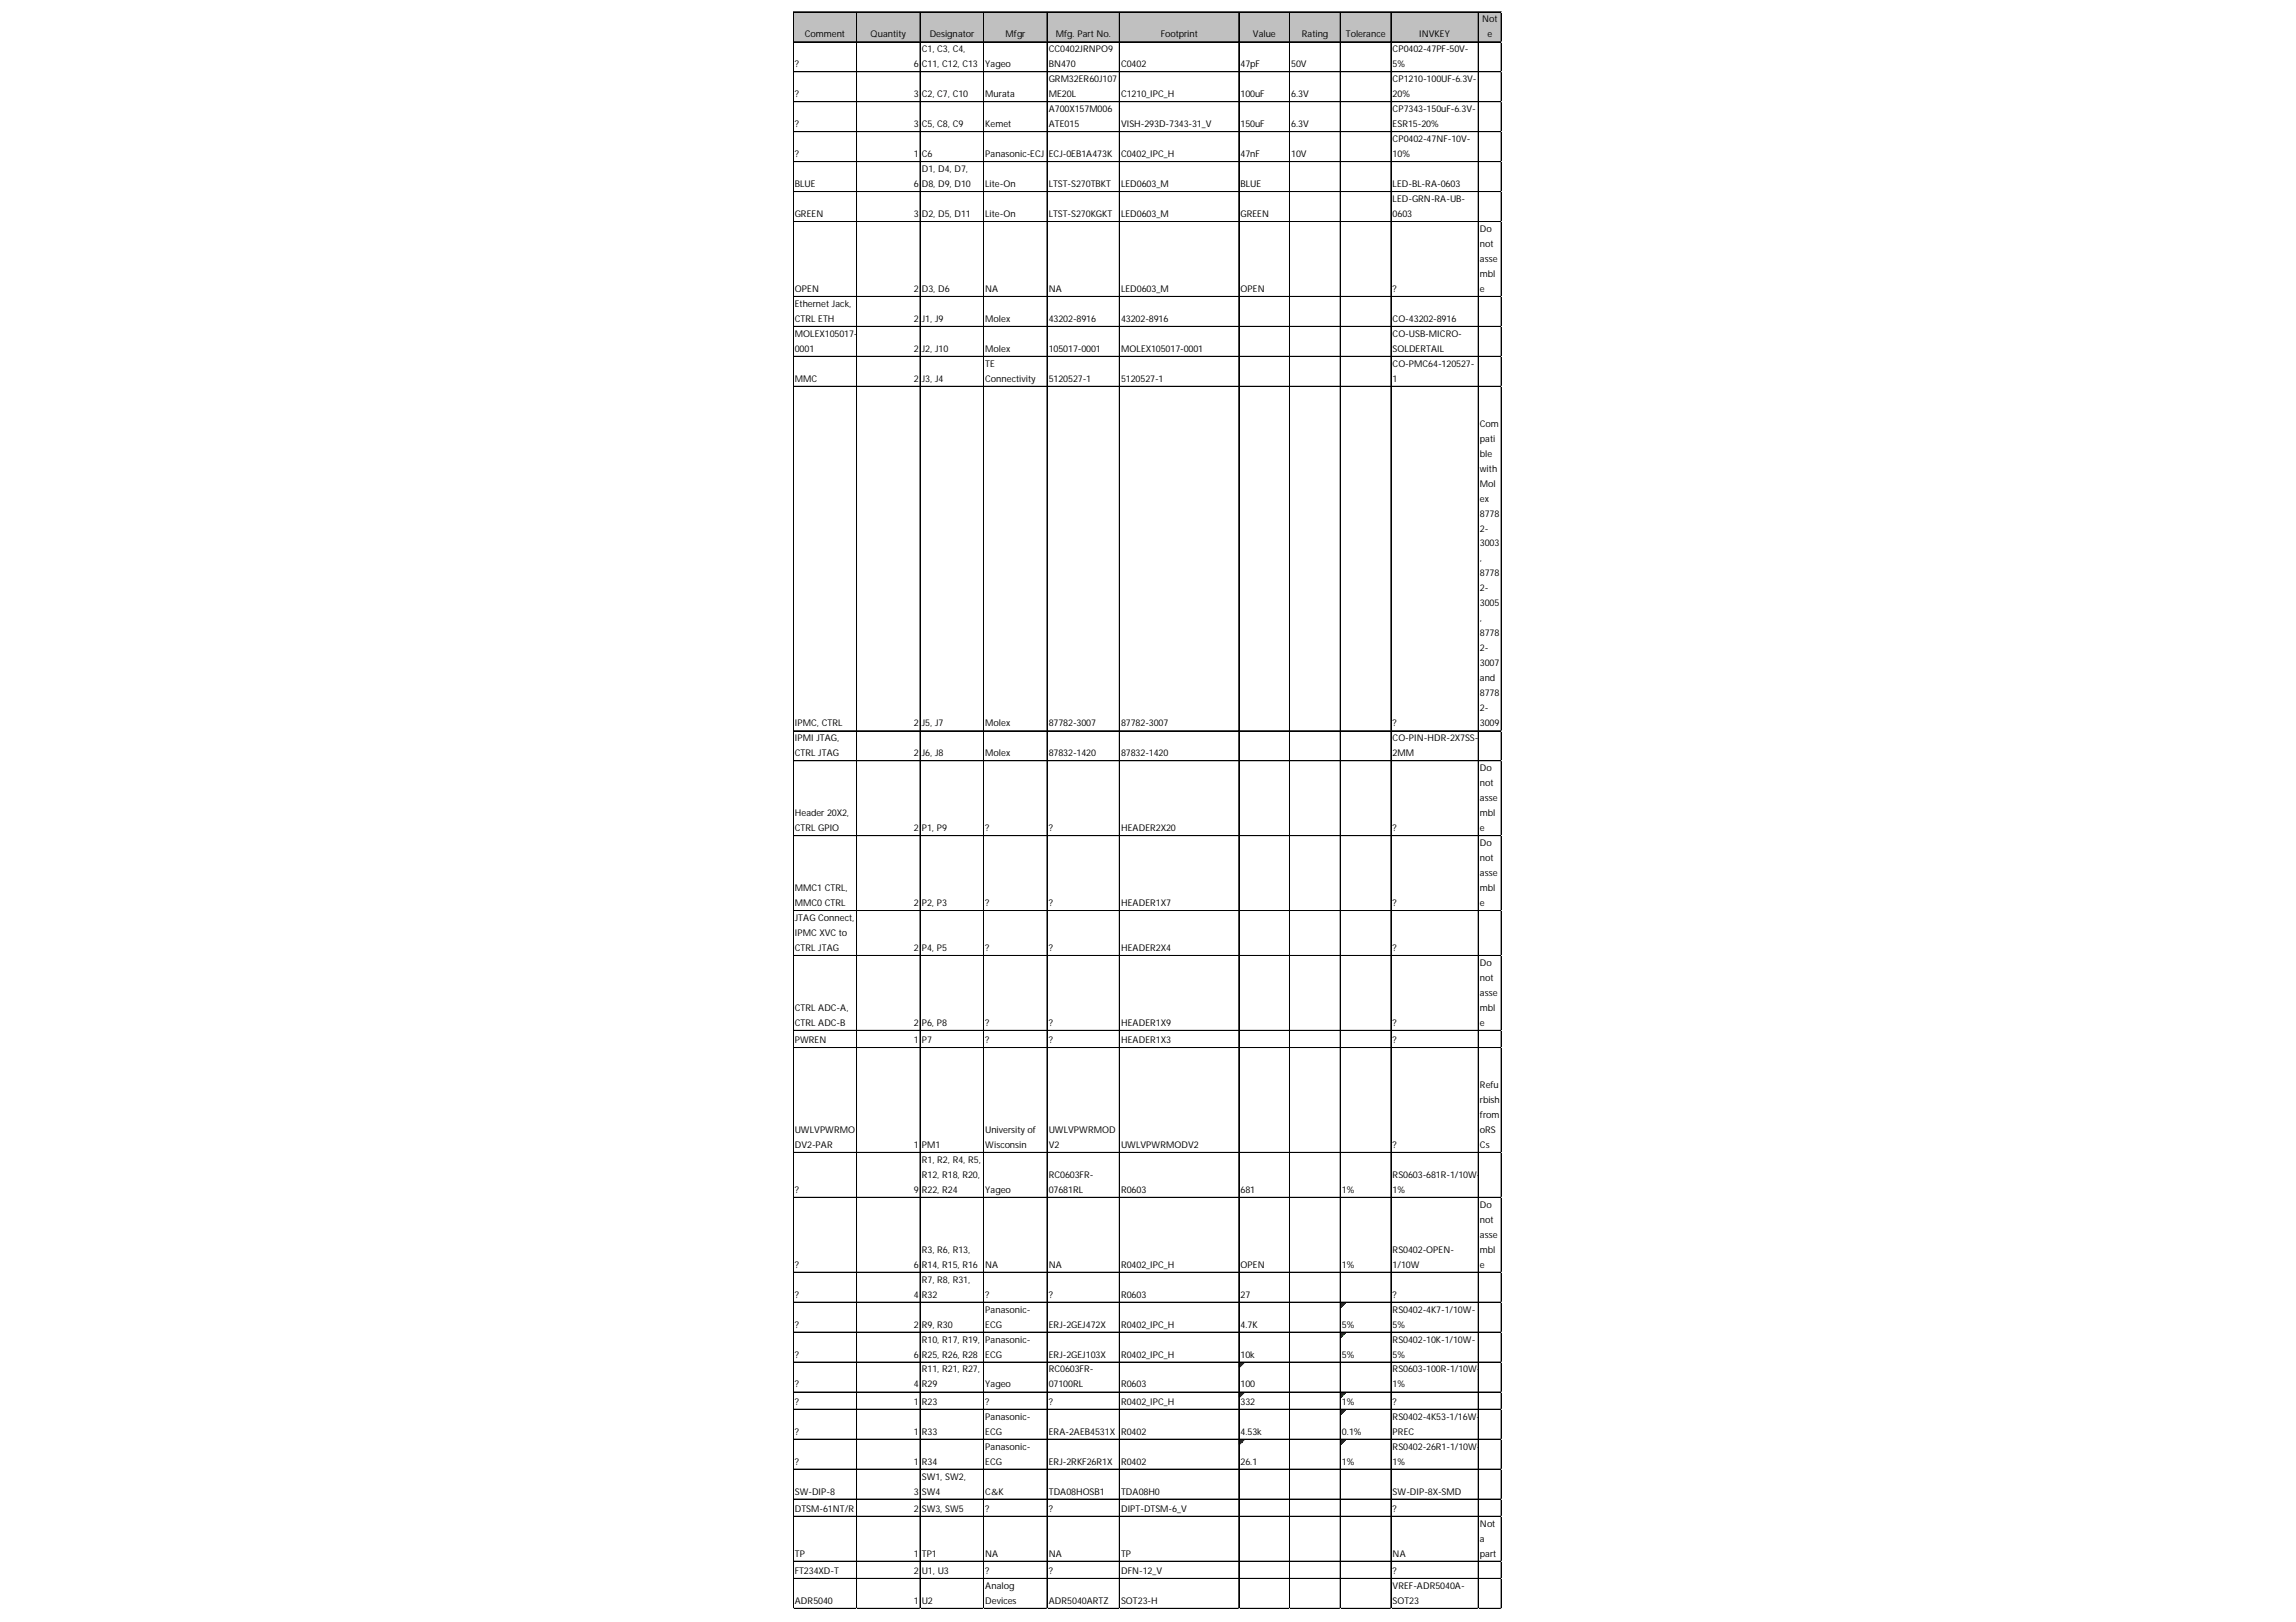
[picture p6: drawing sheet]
<svg xmlns="http://www.w3.org/2000/svg" width="297mm" height="210mm" viewBox="0 0 297 210" stroke-linecap="round" stroke-linejoin="round" font-family="sans-serif">
<defs><g id="words">
<g font-size="1.2">
<text x="104.1" y="4.8">Comment</text>
<text x="112.6" y="4.8">Quantity</text>
<text x="120.3" y="4.8">Designator</text>
<text x="130.1" y="4.8">Mfgr</text>
<text x="136.6" y="4.8">Mfg. PartNo.</text>
<text x="150.2" y="4.8">Footprint</text>
<text x="162.1" y="4.8">Value</text>
<text x="168.4" y="4.8">Rating</text>
<text x="174.1" y="4.8">Tolerance</text>
<text x="183.6" y="4.8">INVKEY</text>
<text x="191.8" y="2.9">Not</text>
<text x="192.4" y="4.8">e</text>
<text x="102.8" y="8.7">?</text>
<text x="118.2" y="8.7">6</text>
<text x="119.3" y="6.8">C1, C3, C4,</text>
<text x="119.3" y="8.7">C11, C12, C13</text>
<text x="127.5" y="8.7">Yageo</text>
<text x="135.7" y="6.8">CC0402JRNPO9</text>
<text x="135.7" y="8.7">BN470</text>
<text x="135.7" y="10.6">GRM32ER60J107</text>
<text x="145" y="8.7">C0402</text>
<text x="160.5" y="8.7">47pF</text>
<text x="167.1" y="8.7">50V</text>
<text x="180.2" y="6.8">CP0402-47PF-50V-</text>
<text x="180.2" y="8.7">5%</text>
<text x="180.2" y="10.6">CP1210-100UF-6.3V-</text>
<text x="102.8" y="12.6">?</text>
<text x="102.8" y="16.4">?</text>
<text x="118.2" y="12.6">3</text>
<text x="118.2" y="16.4">3</text>
<text x="119.3" y="12.6">C2, C7, C10</text>
<text x="119.3" y="16.4">C5, C8, C9</text>
<text x="127.5" y="12.6">Murata</text>
<text x="127.5" y="16.4">Kemet</text>
<text x="135.7" y="12.6">ME20L</text>
<text x="135.7" y="14.5">A700X157M006</text>
<text x="135.7" y="16.4">ATE015</text>
<text x="145" y="12.6">C1210_IPC_H</text>
<text x="145" y="16.4">VISH-293D-7343-31_V</text>
<text x="160.5" y="12.6">100uF</text>
<text x="160.5" y="16.4">150uF</text>
<text x="167.1" y="12.6">6.3V</text>
<text x="167.1" y="16.4">6.3V</text>
<text x="180.2" y="12.6">20%</text>
<text x="180.2" y="14.5">CP7343-150uF-6.3V-</text>
<text x="180.2" y="16.4">ESR15-20%</text>
<text x="102.8" y="20.3">?</text>
<text x="118.2" y="20.3">1</text>
<text x="119.3" y="20.3">C6</text>
<text x="119.3" y="22.3">D1, D4, D7,</text>
<text x="127.5" y="20.3">Panasonic-ECJ</text>
<text x="135.7" y="20.3">ECJ-0EB1A473K</text>
<text x="145" y="20.3">C0402_IPC_H</text>
<text x="160.5" y="20.3">47nF</text>
<text x="167.1" y="20.3">10V</text>
<text x="180.2" y="18.4">CP0402-47NF-10V-</text>
<text x="180.2" y="20.3">10%</text>
<text x="102.8" y="24.2">BLUE</text>
<text x="102.8" y="28.1">GREEN</text>
<text x="118.2" y="24.2">6</text>
<text x="118.2" y="28.1">3</text>
<text x="119.3" y="24.2">D8, D9, D10</text>
<text x="119.3" y="28.1">D2, D5, D11</text>
<text x="127.5" y="24.2">Lite-On</text>
<text x="127.5" y="28.1">Lite-On</text>
<text x="135.7" y="24.2">LTST-S270TBKT</text>
<text x="135.7" y="28.1">LTST-S270KGKT</text>
<text x="145" y="24.2">LED0603_M</text>
<text x="145" y="28.1">LED0603_M</text>
<text x="160.5" y="24.2">BLUE</text>
<text x="160.5" y="28.1">GREEN</text>
<text x="180.2" y="24.2">LED-BL-RA-0603</text>
<text x="180.2" y="26.1">LED-GRN-RA-UB-</text>
<text x="180.2" y="28.1">0603</text>
<text x="191.5" y="30">Do</text>
<text x="191.5" y="32">not</text>
<text x="191.5" y="33.9">asse</text>
<text x="191.5" y="35.8">mbl</text>
<text x="102.8" y="37.8">OPEN</text>
<text x="102.8" y="39.7">EthernetJack,</text>
<text x="102.8" y="41.6">CTRL ETH</text>
<text x="118.2" y="37.8">2</text>
<text x="118.2" y="41.6">2</text>
<text x="119.3" y="37.8">D3, D6</text>
<text x="119.3" y="41.6">J1, J9</text>
<text x="127.5" y="37.8">NA</text>
<text x="127.5" y="41.6">Molex</text>
<text x="135.7" y="37.8">NA</text>
<text x="135.7" y="41.6">43202-8916</text>
<text x="145" y="37.8">LED0603_M</text>
<text x="145" y="41.6">43202-8916</text>
<text x="160.5" y="37.8">OPEN</text>
<text x="180.2" y="37.8">?</text>
<text x="180.2" y="41.6">CO-43202-8916</text>
<text x="191.5" y="37.8">e</text>
<text x="102.8" y="43.6">MOLEX105017-</text>
<text x="102.8" y="45.5">0001</text>
<text x="118.2" y="45.5">2</text>
<text x="119.3" y="45.5">J2, J10</text>
<text x="127.5" y="45.5">Molex</text>
<text x="127.5" y="47.5">TE</text>
<text x="135.7" y="45.5">105017-0001</text>
<text x="145" y="45.5">MOLEX105017-0001</text>
<text x="180.2" y="43.6">CO-USB-MICRO-</text>
<text x="180.2" y="45.5">SOLDERTAIL</text>
<text x="180.2" y="47.5">CO-PMC64-120527-</text>
<text x="102.8" y="49.4">MMC</text>
<text x="118.2" y="49.4">2</text>
<text x="119.3" y="49.4">J3, J4</text>
<text x="127.5" y="49.4">Connectivity</text>
<text x="135.7" y="49.4">5120527-1</text>
<text x="145" y="49.4">5120527-1</text>
<text x="180.2" y="49.4">1</text>
<text x="191.5" y="55.2">Com</text>
<text x="191.5" y="57.2">pati</text>
<text x="191.5" y="59.1">ble</text>
<text x="191.5" y="61">with</text>
<text x="191.5" y="63">Mol</text>
<text x="191.5" y="64.9">ex</text>
<text x="191.5" y="66.8">8778</text>
<text x="191.5" y="68.8">2-</text>
<text x="191.5" y="70.7">3003</text>
<text x="191.5" y="72.7">,</text>
<text x="191.5" y="74.6">8778</text>
<text x="191.5" y="76.5">2-</text>
<text x="191.5" y="78.5">3005</text>
<text x="191.5" y="80.4">,</text>
<text x="191.5" y="82.4">8778</text>
<text x="191.5" y="84.3">2-</text>
<text x="191.5" y="86.2">3007</text>
<text x="191.5" y="88.2">and</text>
<text x="102.8" y="94">IPMC, CTRL</text>
<text x="102.8" y="95.9">IPMI JTAG,</text>
<text x="118.2" y="94">2</text>
<text x="119.3" y="94">J5, J7</text>
<text x="127.5" y="94">Molex</text>
<text x="135.7" y="94">87782-3007</text>
<text x="145" y="94">87782-3007</text>
<text x="180.2" y="94">?</text>
<text x="180.2" y="95.9">CO-PIN-HDR-2X7SS-</text>
<text x="191.5" y="90.1">8778</text>
<text x="191.5" y="92">2-</text>
<text x="191.5" y="94">3009</text>
<text x="102.8" y="97.9">CTRL JTAG</text>
<text x="118.2" y="97.9">2</text>
<text x="119.3" y="97.9">J6, J8</text>
<text x="127.5" y="97.9">Molex</text>
<text x="135.7" y="97.9">87832-1420</text>
<text x="145" y="97.9">87832-1420</text>
<text x="180.2" y="97.9">2MM</text>
<text x="191.5" y="99.8">Do</text>
<text x="191.5" y="101.7">not</text>
<text x="102.8" y="105.6">Header 20X2,</text>
<text x="102.8" y="107.5">CTRL GPIO</text>
<text x="118.2" y="107.5">2</text>
<text x="119.3" y="107.5">P1, P9</text>
<text x="127.5" y="107.5">?</text>
<text x="135.7" y="107.5">?</text>
<text x="145" y="107.5">HEADER2X20</text>
<text x="180.2" y="107.5">?</text>
<text x="191.5" y="103.7">asse</text>
<text x="191.5" y="105.6">mbl</text>
<text x="191.5" y="107.5">e</text>
<text x="191.5" y="109.5">Do</text>
<text x="191.5" y="111.4">not</text>
<text x="191.5" y="113.4">asse</text>
<text x="102.8" y="115.3">MMC1 CTRL,</text>
<text x="102.8" y="117.2">MMC0CTRL</text>
<text x="102.8" y="119.2">JTAG Connect,</text>
<text x="118.2" y="117.2">2</text>
<text x="119.3" y="117.2">P2, P3</text>
<text x="127.5" y="117.2">?</text>
<text x="135.7" y="117.2">?</text>
<text x="145" y="117.2">HEADER1X7</text>
<text x="180.2" y="117.2">?</text>
<text x="191.5" y="115.3">mbl</text>
<text x="191.5" y="117.2">e</text>
<text x="102.8" y="121.1">IPMC XVC to</text>
<text x="102.8" y="123.1">CTRL JTAG</text>
<text x="118.2" y="123.1">2</text>
<text x="119.3" y="123.1">P4, P5</text>
<text x="127.5" y="123.1">?</text>
<text x="135.7" y="123.1">?</text>
<text x="145" y="123.1">HEADER2X4</text>
<text x="180.2" y="123.1">?</text>
<text x="191.5" y="125">Do</text>
<text x="102.8" y="130.8">CTRL ADC-A,</text>
<text x="191.5" y="126.9">not</text>
<text x="191.5" y="128.9">asse</text>
<text x="191.5" y="130.8">mbl</text>
<text x="102.8" y="132.7">CTRL ADC-B</text>
<text x="102.8" y="135">PWREN</text>
<text x="118.2" y="132.7">2</text>
<text x="118.2" y="135">1</text>
<text x="119.3" y="132.7">P6, P8</text>
<text x="119.3" y="135">P7</text>
<text x="127.5" y="132.7">?</text>
<text x="127.5" y="135">?</text>
<text x="135.7" y="132.7">?</text>
<text x="135.7" y="135">?</text>
<text x="145" y="132.7">HEADER1X9</text>
<text x="145" y="135">HEADER1X3</text>
<text x="180.2" y="132.7">?</text>
<text x="180.2" y="135">?</text>
<text x="191.5" y="132.7">e</text>
<text x="191.5" y="140.8">Refu</text>
<text x="191.5" y="142.7">rbish</text>
<text x="102.8" y="146.6">UWLVPWRMO</text>
<text x="102.8" y="148.5">DV2-PAR</text>
<text x="118.2" y="148.5">1</text>
<text x="119.3" y="148.5">PM1</text>
<text x="127.5" y="146.6">University of</text>
<text x="127.5" y="148.5">Wisconsin</text>
<text x="135.7" y="146.6">UWLVPWRMOD</text>
<text x="135.7" y="148.5">V2</text>
<text x="145" y="148.5">UWLVPWRMODV2</text>
<text x="180.2" y="148.5">?</text>
<text x="191.5" y="144.7">from</text>
<text x="191.5" y="146.6">oRS</text>
<text x="191.5" y="148.5">Cs</text>
<text x="102.8" y="154.4">?</text>
<text x="118.2" y="154.4">9</text>
<text x="119.3" y="150.5">R1, R2, R4, R5,</text>
<text x="119.3" y="152.4">R12, R18, R20,</text>
<text x="119.3" y="154.4">R22, R24</text>
<text x="127.5" y="154.4">Yageo</text>
<text x="135.7" y="152.4">RC0603FR-</text>
<text x="135.7" y="154.4">07681RL</text>
<text x="145" y="154.4">R0603</text>
<text x="160.5" y="154.4">681</text>
<text x="173.6" y="154.4">1%</text>
<text x="180.2" y="152.4">RS0603-681R-1/10W-</text>
<text x="180.2" y="154.4">1%</text>
<text x="191.5" y="156.3">Do</text>
<text x="191.5" y="158.2">not</text>
<text x="191.5" y="160.2">asse</text>
<text x="102.8" y="164">?</text>
<text x="102.8" y="167.9">?</text>
<text x="118.2" y="164">6</text>
<text x="118.2" y="167.9">4</text>
<text x="119.3" y="162.1">R3, R6, R13,</text>
<text x="119.3" y="164">R14, R15, R16</text>
<text x="119.3" y="166">R7, R8, R31,</text>
<text x="119.3" y="167.9">R32</text>
<text x="127.5" y="164">NA</text>
<text x="127.5" y="167.9">?</text>
<text x="135.7" y="164">NA</text>
<text x="135.7" y="167.9">?</text>
<text x="145" y="164">R0402_IPC_H</text>
<text x="145" y="167.9">R0603</text>
<text x="160.5" y="164">OPEN</text>
<text x="160.5" y="167.9">27</text>
<text x="173.6" y="164">1%</text>
<text x="180.2" y="162.1">RS0402-OPEN-</text>
<text x="180.2" y="164">1/10W</text>
<text x="180.2" y="167.9">?</text>
<text x="191.5" y="162.1">mbl</text>
<text x="191.5" y="164">e</text>
<text x="102.8" y="171.8">?</text>
<text x="118.2" y="171.8">2</text>
<text x="119.3" y="171.8">R9, R30</text>
<text x="119.3" y="173.7">R10, R17, R19,</text>
<text x="127.5" y="169.9">Panasonic-</text>
<text x="127.5" y="171.8">ECG</text>
<text x="127.5" y="173.7">Panasonic-</text>
<text x="135.7" y="171.8">ERJ-2GEJ472X</text>
<text x="145" y="171.8">R0402_IPC_H</text>
<text x="160.5" y="171.8">4.7K</text>
<text x="173.6" y="171.8">5%</text>
<text x="180.2" y="169.9">RS0402-4K7-1/10W-</text>
<text x="180.2" y="171.8">5%</text>
<text x="180.2" y="173.7">RS0402-10K-1/10W-</text>
<text x="102.8" y="175.7">?</text>
<text x="102.8" y="179.6">?</text>
<text x="118.2" y="175.7">6</text>
<text x="118.2" y="179.6">4</text>
<text x="119.3" y="175.7">R25, R26, R28</text>
<text x="119.3" y="177.6">R11, R21, R27,</text>
<text x="119.3" y="179.6">R29</text>
<text x="127.5" y="175.7">ECG</text>
<text x="127.5" y="179.6">Yageo</text>
<text x="135.7" y="175.7">ERJ-2GEJ103X</text>
<text x="135.7" y="177.6">RC0603FR-</text>
<text x="135.7" y="179.6">07100RL</text>
<text x="145" y="175.7">R0402_IPC_H</text>
<text x="145" y="179.6">R0603</text>
<text x="160.5" y="175.7">10k</text>
<text x="160.5" y="179.6">100</text>
<text x="173.6" y="175.7">5%</text>
<text x="180.2" y="175.7">5%</text>
<text x="180.2" y="177.6">RS0603-100R-1/10W-</text>
<text x="180.2" y="179.6">1%</text>
<text x="102.8" y="181.8">?</text>
<text x="102.8" y="185.7">?</text>
<text x="118.2" y="181.8">1</text>
<text x="118.2" y="185.7">1</text>
<text x="119.3" y="181.8">R23</text>
<text x="119.3" y="185.7">R33</text>
<text x="127.5" y="181.8">?</text>
<text x="127.5" y="183.7">Panasonic-</text>
<text x="127.5" y="185.7">ECG</text>
<text x="135.7" y="181.8">?</text>
<text x="135.7" y="185.7">ERA-2AEB4531X</text>
<text x="145" y="181.8">R0402_IPC_H</text>
<text x="145" y="185.7">R0402</text>
<text x="160.5" y="181.8">332</text>
<text x="160.5" y="185.7">4.53k</text>
<text x="173.6" y="181.8">1%</text>
<text x="173.6" y="185.7">0.1%</text>
<text x="180.2" y="181.8">?</text>
<text x="180.2" y="183.7">RS0402-4K53-1/16W-</text>
<text x="180.2" y="185.7">PREC</text>
<text x="102.8" y="189.5">?</text>
<text x="118.2" y="189.5">1</text>
<text x="119.3" y="189.5">R34</text>
<text x="119.3" y="191.5">SW1, SW2,</text>
<text x="127.5" y="187.6">Panasonic-</text>
<text x="127.5" y="189.5">ECG</text>
<text x="135.7" y="189.5">ERJ-2RKF26R1X</text>
<text x="145" y="189.5">R0402</text>
<text x="160.5" y="189.5">26.1</text>
<text x="173.6" y="189.5">1%</text>
<text x="180.2" y="187.6">RS0402-26R1-1/10W-</text>
<text x="180.2" y="189.5">1%</text>
<text x="102.8" y="193.4">SW-DIP-8</text>
<text x="102.8" y="195.6">DTSM-61NT/R</text>
<text x="118.2" y="193.4">3</text>
<text x="118.2" y="195.6">2</text>
<text x="119.3" y="193.4">SW4</text>
<text x="119.3" y="195.6">SW3, SW5</text>
<text x="127.5" y="193.4">C&amp;K</text>
<text x="127.5" y="195.6">?</text>
<text x="135.7" y="193.4">TDA08HOSB1</text>
<text x="135.7" y="195.6">?</text>
<text x="145" y="193.4">TDA08H0</text>
<text x="145" y="195.6">DIPT-DTSM-6_V</text>
<text x="180.2" y="193.4">SW-DIP-8X-SMD</text>
<text x="180.2" y="195.6">?</text>
<text x="191.5" y="197.6">Not</text>
<text x="102.8" y="201.4">TP</text>
<text x="102.8" y="203.7">FT234XD-T</text>
<text x="118.2" y="201.4">1</text>
<text x="118.2" y="203.7">2</text>
<text x="119.3" y="201.4">TP1</text>
<text x="119.3" y="203.7">U1, U3</text>
<text x="127.5" y="201.4">NA</text>
<text x="127.5" y="203.7">?</text>
<text x="135.7" y="201.4">NA</text>
<text x="135.7" y="203.7">?</text>
<text x="145" y="201.4">TP</text>
<text x="145" y="203.7">DFN-12_V</text>
<text x="180.2" y="201.4">NA</text>
<text x="180.2" y="203.7">?</text>
<text x="191.5" y="199.5">a</text>
<text x="191.5" y="201.4">part</text>
<text x="102.8" y="207.5">ADR5040</text>
<text x="118.2" y="207.5">1</text>
<text x="119.3" y="207.5">U2</text>
<text x="127.5" y="205.6">Analog</text>
<text x="127.5" y="207.5">Devices</text>
<text x="135.7" y="207.5">ADR5040ARTZ</text>
<text x="145" y="207.5">SOT23-H</text>
<text x="180.2" y="205.6">VREF-ADR5040A-</text>
<text x="180.2" y="207.5">SOT23</text>
</g>
</g></defs>
<path d="M102.6 1.5h91.7v4h-91.7z" fill="#c0c0c0"/>
<path d="M173.4 168.6h.7" fill="none" stroke="#008000" stroke-width=".13"/>
<path d="M173.4 168.6h.7z" fill="#008000"/>
<path d="M173.4 168.6h.7" fill="none" stroke="#008000" stroke-width=".13"/>
<path d="M173.4 168.6l.7 .1z" fill="#008000"/>
<path d="M173.4 168.7h.6" fill="none" stroke="#008000" stroke-width=".13"/>
<path d="M173.4 168.7h.6z" fill="#008000"/>
<path d="M173.4 168.7h.6" fill="none" stroke="#008000" stroke-width=".13"/>
<path d="M173.4 168.7l.6 .1z" fill="#008000"/>
<path d="M173.4 168.8h.5" fill="none" stroke="#008000" stroke-width=".13"/>
<path d="M173.4 168.8l.5 .1z" fill="#008000"/>
<path d="M173.4 168.9h.4" fill="none" stroke="#008000" stroke-width=".13"/>
<path d="M173.4 168.9h.4z" fill="#008000"/>
<path d="M173.4 168.9h.4" fill="none" stroke="#008000" stroke-width=".13"/>
<path d="M173.4 168.9l.4 .1z" fill="#008000"/>
<path d="M173.4 169h.3" fill="none" stroke="#008000" stroke-width=".13"/>
<path d="M173.4 169h.3z" fill="#008000"/>
<path d="M173.4 169h.3" fill="none" stroke="#008000" stroke-width=".13"/>
<path d="M173.4 169l.3 .1z" fill="#008000"/>
<path d="M173.4 169.1h.2" fill="none" stroke="#008000" stroke-width=".13"/>
<path d="M173.4 169.1h.2z" fill="#008000"/>
<path d="M173.4 169.1h.2" fill="none" stroke="#008000" stroke-width=".13"/>
<path d="M173.4 169.1l.2 .1z" fill="#008000"/>
<path d="M173.4 169.2h.1" fill="none" stroke="#008000" stroke-width=".13"/>
<path d="M173.4 169.2l.1 .1z" fill="#008000"/>
<path d="M173.4 172.4h.7" fill="none" stroke="#008000" stroke-width=".13"/>
<path d="M173.4 172.4l.7 .1z" fill="#008000"/>
<path d="M173.4 172.5h.7" fill="none" stroke="#008000" stroke-width=".13"/>
<path d="M173.4 172.5l.7 .1z" fill="#008000"/>
<path d="M173.4 172.6h.6" fill="none" stroke="#008000" stroke-width=".13"/>
<path d="M173.4 172.6h.6z" fill="#008000"/>
<path d="M173.4 172.6h.6" fill="none" stroke="#008000" stroke-width=".13"/>
<path d="M173.4 172.6l.6 .1z" fill="#008000"/>
<path d="M173.4 172.7h.5" fill="none" stroke="#008000" stroke-width=".13"/>
<path d="M173.4 172.7h.5z" fill="#008000"/>
<path d="M173.4 172.7h.4" fill="none" stroke="#008000" stroke-width=".13"/>
<path d="M173.4 172.7l.4 .1z" fill="#008000"/>
<path d="M173.4 172.8h.4" fill="none" stroke="#008000" stroke-width=".13"/>
<path d="M173.4 172.8h.4z" fill="#008000"/>
<path d="M173.4 172.8h.3" fill="none" stroke="#008000" stroke-width=".13"/>
<path d="M173.4 172.8l.3 .1z" fill="#008000"/>
<path d="M173.4 172.9h.3" fill="none" stroke="#008000" stroke-width=".13"/>
<path d="M173.4 172.9l.3 .1z" fill="#008000"/>
<path d="M173.4 173h.2" fill="none" stroke="#008000" stroke-width=".13"/>
<path d="M173.4 173h.2z" fill="#008000"/>
<path d="M173.4 173h.2" fill="none" stroke="#008000" stroke-width=".13"/>
<path d="M173.4 173l.2 .1z" fill="#008000"/>
<path d="M173.4 173.1h.1" fill="none" stroke="#008000" stroke-width=".13"/>
<path d="M173.4 173.1h.1z" fill="#008000"/>
<path d="M160.3 176.3h.7" fill="none" stroke="#008000" stroke-width=".13"/>
<path d="M160.3 176.3l.7 .1z" fill="#008000"/>
<path d="M160.3 176.4h.6" fill="none" stroke="#008000" stroke-width=".13"/>
<path d="M160.3 176.4h.6z" fill="#008000"/>
<path d="M160.3 176.4h.6" fill="none" stroke="#008000" stroke-width=".13"/>
<path d="M160.3 176.4l.6 .1z" fill="#008000"/>
<path d="M160.3 176.5h.5" fill="none" stroke="#008000" stroke-width=".13"/>
<path d="M160.3 176.5l.5 .1z" fill="#008000"/>
<path d="M160.3 176.6h.5" fill="none" stroke="#008000" stroke-width=".13"/>
<path d="M160.3 176.6h.5z" fill="#008000"/>
<path d="M160.3 176.6h.4" fill="none" stroke="#008000" stroke-width=".13"/>
<path d="M160.3 176.6l.4 .1z" fill="#008000"/>
<path d="M160.3 176.7h.4" fill="none" stroke="#008000" stroke-width=".13"/>
<path d="M160.3 176.7h.4z" fill="#008000"/>
<path d="M160.3 176.7h.3" fill="none" stroke="#008000" stroke-width=".13"/>
<path d="M160.3 176.7l.3 .1z" fill="#008000"/>
<path d="M160.3 176.8h.2" fill="none" stroke="#008000" stroke-width=".13"/>
<path d="M160.3 176.8h.2z" fill="#008000"/>
<path d="M160.3 176.8h.2" fill="none" stroke="#008000" stroke-width=".13"/>
<path d="M160.3 176.8l.2 .1z" fill="#008000"/>
<path d="M160.3 176.9h.1" fill="none" stroke="#008000" stroke-width=".13"/>
<path d="M160.3 176.9h.1z" fill="#008000"/>
<path d="M160.3 176.9h.1" fill="none" stroke="#008000" stroke-width=".13"/>
<path d="M160.3 176.9l.1 .1z" fill="#008000"/>
<path d="M160.3 180.2h.7" fill="none" stroke="#008000" stroke-width=".13"/>
<path d="M160.3 180.2l.7 .1z" fill="#008000"/>
<path d="M160.3 180.3h.6" fill="none" stroke="#008000" stroke-width=".13"/>
<path d="M160.3 180.3h.6z" fill="#008000"/>
<path d="M160.3 180.3h.6" fill="none" stroke="#008000" stroke-width=".13"/>
<path d="M160.3 180.3l.6 .1z" fill="#008000"/>
<path d="M160.3 180.4h.5" fill="none" stroke="#008000" stroke-width=".13"/>
<path d="M160.3 180.4h.5z" fill="#008000"/>
<path d="M160.3 180.4h.5" fill="none" stroke="#008000" stroke-width=".13"/>
<path d="M160.3 180.4l.5 .1z" fill="#008000"/>
<path d="M160.3 180.5h.4" fill="none" stroke="#008000" stroke-width=".13"/>
<path d="M160.3 180.5h.4z" fill="#008000"/>
<path d="M160.3 180.5h.4" fill="none" stroke="#008000" stroke-width=".13"/>
<path d="M160.3 180.5l.4 .1z" fill="#008000"/>
<path d="M160.3 180.6h.3" fill="none" stroke="#008000" stroke-width=".13"/>
<path d="M160.3 180.6l.3 .1z" fill="#008000"/>
<path d="M160.3 180.7h.2" fill="none" stroke="#008000" stroke-width=".13"/>
<path d="M160.3 180.7h.2z" fill="#008000"/>
<path d="M160.3 180.7h.2" fill="none" stroke="#008000" stroke-width=".13"/>
<path d="M160.3 180.7l.2 .1z" fill="#008000"/>
<path d="M160.3 180.8h.1" fill="none" stroke="#008000" stroke-width=".13"/>
<path d="M160.3 180.8h.1z" fill="#008000"/>
<path d="M160.3 180.8h.1" fill="none" stroke="#008000" stroke-width=".13"/>
<path d="M160.3 180.8l.1 .1z" fill="#008000"/>
<path d="M173.4 180.2h.7" fill="none" stroke="#008000" stroke-width=".13"/>
<path d="M173.4 180.2l.7 .1z" fill="#008000"/>
<path d="M173.4 180.3h.7" fill="none" stroke="#008000" stroke-width=".13"/>
<path d="M173.4 180.3h.7z" fill="#008000"/>
<path d="M173.4 180.3h.6" fill="none" stroke="#008000" stroke-width=".13"/>
<path d="M173.4 180.3l.6 .1z" fill="#008000"/>
<path d="M173.4 180.4h.6" fill="none" stroke="#008000" stroke-width=".13"/>
<path d="M173.4 180.4h.6z" fill="#008000"/>
<path d="M173.4 180.4h.5" fill="none" stroke="#008000" stroke-width=".13"/>
<path d="M173.4 180.4l.5 .1z" fill="#008000"/>
<path d="M173.4 180.5h.4" fill="none" stroke="#008000" stroke-width=".13"/>
<path d="M173.4 180.5h.4z" fill="#008000"/>
<path d="M173.4 180.5h.4" fill="none" stroke="#008000" stroke-width=".13"/>
<path d="M173.4 180.5l.4 .1z" fill="#008000"/>
<path d="M173.4 180.6h.3" fill="none" stroke="#008000" stroke-width=".13"/>
<path d="M173.4 180.6l.3 .1z" fill="#008000"/>
<path d="M173.4 180.7h.3" fill="none" stroke="#008000" stroke-width=".13"/>
<path d="M173.4 180.7h.3z" fill="#008000"/>
<path d="M173.4 180.7h.2" fill="none" stroke="#008000" stroke-width=".13"/>
<path d="M173.4 180.7l.2 .1z" fill="#008000"/>
<path d="M173.4 180.8h.2" fill="none" stroke="#008000" stroke-width=".13"/>
<path d="M173.4 180.8h.2z" fill="#008000"/>
<path d="M173.4 180.8h.1" fill="none" stroke="#008000" stroke-width=".13"/>
<path d="M173.4 180.8l.1 .1z" fill="#008000"/>
<path d="M173.4 182.4h.7" fill="none" stroke="#008000" stroke-width=".13"/>
<path d="M173.4 182.4l.7 .1z" fill="#008000"/>
<path d="M173.4 182.5h.7" fill="none" stroke="#008000" stroke-width=".13"/>
<path d="M173.4 182.5h.7z" fill="#008000"/>
<path d="M173.4 182.5h.6" fill="none" stroke="#008000" stroke-width=".13"/>
<path d="M173.4 182.5l.6 .1z" fill="#008000"/>
<path d="M173.4 182.6h.6" fill="none" stroke="#008000" stroke-width=".13"/>
<path d="M173.4 182.6l.6 .1z" fill="#008000"/>
<path d="M173.4 182.7h.5" fill="none" stroke="#008000" stroke-width=".13"/>
<path d="M173.4 182.7h.5z" fill="#008000"/>
<path d="M173.4 182.7h.4" fill="none" stroke="#008000" stroke-width=".13"/>
<path d="M173.4 182.7l.4 .1z" fill="#008000"/>
<path d="M173.4 182.8h.4" fill="none" stroke="#008000" stroke-width=".13"/>
<path d="M173.4 182.8h.4z" fill="#008000"/>
<path d="M173.4 182.8h.3" fill="none" stroke="#008000" stroke-width=".13"/>
<path d="M173.4 182.8l.3 .1z" fill="#008000"/>
<path d="M173.4 182.9h.3" fill="none" stroke="#008000" stroke-width=".13"/>
<path d="M173.4 182.9h.3z" fill="#008000"/>
<path d="M173.4 182.9h.2" fill="none" stroke="#008000" stroke-width=".13"/>
<path d="M173.4 182.9l.2 .1z" fill="#008000"/>
<path d="M173.4 183h.2" fill="none" stroke="#008000" stroke-width=".13"/>
<path d="M173.4 183h.2z" fill="#008000"/>
<path d="M173.4 183h.1" fill="none" stroke="#008000" stroke-width=".13"/>
<path d="M173.4 183l.1 .1z" fill="#008000"/>
<path d="M160.3 186.3h.7" fill="none" stroke="#008000" stroke-width=".13"/>
<path d="M160.3 186.3l.7 .1z" fill="#008000"/>
<path d="M160.3 186.4h.6" fill="none" stroke="#008000" stroke-width=".13"/>
<path d="M160.3 186.4h.6z" fill="#008000"/>
<path d="M160.3 186.4h.6" fill="none" stroke="#008000" stroke-width=".13"/>
<path d="M160.3 186.4l.6 .1z" fill="#008000"/>
<path d="M160.3 186.5h.5" fill="none" stroke="#008000" stroke-width=".13"/>
<path d="M160.3 186.5h.5z" fill="#008000"/>
<path d="M160.3 186.5h.5" fill="none" stroke="#008000" stroke-width=".13"/>
<path d="M160.3 186.5l.5 .1z" fill="#008000"/>
<path d="M160.3 186.6h.4" fill="none" stroke="#008000" stroke-width=".13"/>
<path d="M160.3 186.6h.4z" fill="#008000"/>
<path d="M160.3 186.6h.4" fill="none" stroke="#008000" stroke-width=".13"/>
<path d="M160.3 186.6l.4 .1z" fill="#008000"/>
<path d="M160.3 186.7h.3" fill="none" stroke="#008000" stroke-width=".13"/>
<path d="M160.3 186.7l.3 .1z" fill="#008000"/>
<path d="M160.3 186.8h.2" fill="none" stroke="#008000" stroke-width=".13"/>
<path d="M160.3 186.8h.2z" fill="#008000"/>
<path d="M160.3 186.8h.2" fill="none" stroke="#008000" stroke-width=".13"/>
<path d="M160.3 186.8l.2 .1z" fill="#008000"/>
<path d="M160.3 186.9h.1" fill="none" stroke="#008000" stroke-width=".13"/>
<path d="M160.3 186.9h.1z" fill="#008000"/>
<path d="M160.3 186.9h.1" fill="none" stroke="#008000" stroke-width=".13"/>
<path d="M160.3 186.9l.1 .1z" fill="#008000"/>
<path d="M173.4 186.3h.7" fill="none" stroke="#008000" stroke-width=".13"/>
<path d="M173.4 186.3l.7 .1z" fill="#008000"/>
<path d="M173.4 186.4h.7" fill="none" stroke="#008000" stroke-width=".13"/>
<path d="M173.4 186.4h.7z" fill="#008000"/>
<path d="M173.4 186.4h.6" fill="none" stroke="#008000" stroke-width=".13"/>
<path d="M173.4 186.4l.6 .1z" fill="#008000"/>
<path d="M173.4 186.5h.6" fill="none" stroke="#008000" stroke-width=".13"/>
<path d="M173.4 186.5h.6z" fill="#008000"/>
<path d="M173.4 186.5h.5" fill="none" stroke="#008000" stroke-width=".13"/>
<path d="M173.4 186.5l.5 .1z" fill="#008000"/>
<path d="M173.4 186.6h.4" fill="none" stroke="#008000" stroke-width=".13"/>
<path d="M173.4 186.6h.4z" fill="#008000"/>
<path d="M173.4 186.6h.4" fill="none" stroke="#008000" stroke-width=".13"/>
<path d="M173.4 186.6l.4 .1z" fill="#008000"/>
<path d="M173.4 186.7h.3" fill="none" stroke="#008000" stroke-width=".13"/>
<path d="M173.4 186.7l.3 .1z" fill="#008000"/>
<path d="M173.4 186.8h.3" fill="none" stroke="#008000" stroke-width=".13"/>
<path d="M173.4 186.8h.3z" fill="#008000"/>
<path d="M173.4 186.8h.2" fill="none" stroke="#008000" stroke-width=".13"/>
<path d="M173.4 186.8l.2 .1z" fill="#008000"/>
<path d="M173.4 186.9h.2" fill="none" stroke="#008000" stroke-width=".13"/>
<path d="M173.4 186.9h.2z" fill="#008000"/>
<path d="M173.4 186.9h.1" fill="none" stroke="#008000" stroke-width=".13"/>
<path d="M173.4 186.9l.1 .1z" fill="#008000"/>
<g fill="none" stroke="#000" stroke-width=".13">
<path d="M102.6 1.5v206.7M102.7 1.5h91.6M102.7 1.6h91.6M102.7 5.4h91.6M102.7 9.3h91.6M102.7 13.2h91.6M102.7 17h91.6M102.7 17.1h91.6M110.8 1.6v206.6M119 1.6v206.6M119.1 1.6v206.6M127.2 1.6v206.6"/>
<path d="M127.3 1.6v206.6M135.5 1.6v206.6M144.8 1.6v206.6M160.3 1.6v206.6M166.8 1.6v206.6M166.9 1.6v206.6M173.4 1.6v206.6M180 1.6l-.1 206.6M191.2 1.6v206.6M191.3 1.6v206.6M194.2 1.6v206.6M102.7 20.9h91.6"/>
<path d="M102.7 24.8h91.6M102.7 28.7h91.6M102.7 38.4h91.6M102.7 42.2h91.6M102.7 42.3h91.6M102.7 46.1h91.6M102.7 50h91.6M102.7 94.6h91.6M102.7 98.4h91.6M102.7 98.5h91.6M102.7 108.1h91.6M102.7 108.2h91.6"/>
<path d="M102.7 117.8h91.6M102.7 117.9h91.6M102.7 123.6h91.6M102.7 123.7h91.6M102.7 133.3h91.6M102.7 135.6h91.6M102.7 149.1h91.6M102.7 149.2h91.6M102.7 154.9h91.6M102.7 155h91.6M102.7 164.6h91.6M102.7 164.7h91.6"/>
<path d="M102.7 168.5h91.6M102.7 172.4h91.6M102.7 176.3h91.6M102.7 180.1h91.6M102.7 180.2h91.6M102.7 182.4h91.6M102.7 186.2h91.6M102.7 186.3h91.6M102.7 190.1h91.6M102.7 194h91.6M102.7 196.2h91.6M102.7 202h91.6"/>
<path d="M102.7 204.3h91.6M102.7 208.1h91.6M102.7 208.2h91.6"/>
</g>
<path d="M102.6 208.2h.1" fill="none" stroke="#d4d4d4" stroke-width=".13"/>
<path d="M102.6 208.2h.1z" fill="#d4d4d4"/>
<path d="M110.8 208.2h.1" fill="none" stroke="#d4d4d4" stroke-width=".13"/>
<path d="M110.8 208.2h.1z" fill="#d4d4d4"/>
<path d="M119 208.2h.1" fill="none" stroke="#d4d4d4" stroke-width=".13"/>
<path d="M119 208.2h.1z" fill="#d4d4d4"/>
<path d="M127.2 208.2h.1" fill="none" stroke="#d4d4d4" stroke-width=".13"/>
<path d="M127.2 208.2h.1z" fill="#d4d4d4"/>
<path d="M135.5 208.2h.1" fill="none" stroke="#d4d4d4" stroke-width=".13"/>
<path d="M144.8 208.2h.1" fill="none" stroke="#d4d4d4" stroke-width=".13"/>
<path d="M144.8 208.2h.1z" fill="#d4d4d4"/>
<path d="M160.3 208.2h.1" fill="none" stroke="#d4d4d4" stroke-width=".13"/>
<path d="M166.8 208.2h.1" fill="none" stroke="#d4d4d4" stroke-width=".13"/>
<path d="M166.8 208.2h.1z" fill="#d4d4d4"/>
<path d="M173.4 208.2h.1" fill="none" stroke="#d4d4d4" stroke-width=".13"/>
<path d="M179.9 208.2h.1" fill="none" stroke="#d4d4d4" stroke-width=".13"/>
<path d="M179.9 208.2h.1z" fill="#d4d4d4"/>
<path d="M191.2 208.2h.1" fill="none" stroke="#d4d4d4" stroke-width=".13"/>
<path d="M191.2 208.2h.1z" fill="#d4d4d4"/>
<path d="M194.2 208.2h.1" fill="none" stroke="#d4d4d4" stroke-width=".13"/>
<path d="M194.2 208.2h.1z" fill="#d4d4d4"/>
<path d="M194.3 1.5h.1" fill="none" stroke="#d4d4d4" stroke-width=".13"/>
<path d="M194.3 1.5v.1z" fill="#d4d4d4"/>
<path d="M194.3 5.4h.1" fill="none" stroke="#d4d4d4" stroke-width=".13"/>
<path d="M194.3 5.4v.1z" fill="#d4d4d4"/>
<path d="M194.3 9.3h.1" fill="none" stroke="#d4d4d4" stroke-width=".13"/>
<path d="M194.3 13.2h.1" fill="none" stroke="#d4d4d4" stroke-width=".13"/>
<path d="M194.3 17h.1" fill="none" stroke="#d4d4d4" stroke-width=".13"/>
<path d="M194.3 17v.1z" fill="#d4d4d4"/>
<path d="M194.3 20.9h.1" fill="none" stroke="#d4d4d4" stroke-width=".13"/>
<path d="M194.3 20.9v.1z" fill="#d4d4d4"/>
<path d="M194.3 24.8h.1" fill="none" stroke="#d4d4d4" stroke-width=".13"/>
<path d="M194.3 28.7h.1" fill="none" stroke="#d4d4d4" stroke-width=".13"/>
<path d="M194.3 38.4h.1" fill="none" stroke="#d4d4d4" stroke-width=".13"/>
<path d="M194.3 42.2h.1" fill="none" stroke="#d4d4d4" stroke-width=".13"/>
<path d="M194.3 42.2v.1z" fill="#d4d4d4"/>
<path d="M194.3 46.1h.1" fill="none" stroke="#d4d4d4" stroke-width=".13"/>
<path d="M194.3 46.1v.1z" fill="#d4d4d4"/>
<path d="M194.3 50h.1" fill="none" stroke="#d4d4d4" stroke-width=".13"/>
<path d="M194.3 94.6h.1" fill="none" stroke="#d4d4d4" stroke-width=".13"/>
<path d="M194.3 98.4h.1" fill="none" stroke="#d4d4d4" stroke-width=".13"/>
<path d="M194.3 98.4v.1z" fill="#d4d4d4"/>
<path d="M194.3 108.1h.1" fill="none" stroke="#d4d4d4" stroke-width=".13"/>
<path d="M194.3 108.1v.1z" fill="#d4d4d4"/>
<path d="M194.3 117.8h.1" fill="none" stroke="#d4d4d4" stroke-width=".13"/>
<path d="M194.3 117.8v.1z" fill="#d4d4d4"/>
<path d="M194.3 123.6h.1" fill="none" stroke="#d4d4d4" stroke-width=".13"/>
<path d="M194.3 123.6v.1z" fill="#d4d4d4"/>
<path d="M194.3 133.3h.1" fill="none" stroke="#d4d4d4" stroke-width=".13"/>
<path d="M194.3 133.3v.1z" fill="#d4d4d4"/>
<path d="M194.3 135.6h.1" fill="none" stroke="#d4d4d4" stroke-width=".13"/>
<path d="M194.3 149.1h.1" fill="none" stroke="#d4d4d4" stroke-width=".13"/>
<path d="M194.3 149.1v.1z" fill="#d4d4d4"/>
<path d="M194.3 154.9h.1" fill="none" stroke="#d4d4d4" stroke-width=".13"/>
<path d="M194.3 154.9v.1z" fill="#d4d4d4"/>
<path d="M194.3 164.6h.1" fill="none" stroke="#d4d4d4" stroke-width=".13"/>
<path d="M194.3 164.6v.1z" fill="#d4d4d4"/>
<path d="M194.3 168.5h.1" fill="none" stroke="#d4d4d4" stroke-width=".13"/>
<path d="M194.3 168.5v.1z" fill="#d4d4d4"/>
<path d="M194.3 172.4h.1" fill="none" stroke="#d4d4d4" stroke-width=".13"/>
<path d="M194.3 176.3h.1" fill="none" stroke="#d4d4d4" stroke-width=".13"/>
<path d="M194.3 180.1h.1" fill="none" stroke="#d4d4d4" stroke-width=".13"/>
<path d="M194.3 180.1v.1z" fill="#d4d4d4"/>
<path d="M194.3 182.4h.1" fill="none" stroke="#d4d4d4" stroke-width=".13"/>
<path d="M194.3 186.2h.1" fill="none" stroke="#d4d4d4" stroke-width=".13"/>
<path d="M194.3 186.2v.1z" fill="#d4d4d4"/>
<path d="M194.3 190.1h.1" fill="none" stroke="#d4d4d4" stroke-width=".13"/>
<path d="M194.3 190.1v.1z" fill="#d4d4d4"/>
<path d="M194.3 194h.1" fill="none" stroke="#d4d4d4" stroke-width=".13"/>
<path d="M194.3 194v.1z" fill="#d4d4d4"/>
<path d="M194.3 196.2h.1" fill="none" stroke="#d4d4d4" stroke-width=".13"/>
<path d="M194.3 196.2v.1z" fill="#d4d4d4"/>
<path d="M194.3 202h.1" fill="none" stroke="#d4d4d4" stroke-width=".13"/>
<path d="M194.3 202v.1z" fill="#d4d4d4"/>
<path d="M194.3 204.3h.1" fill="none" stroke="#d4d4d4" stroke-width=".13"/>
<path d="M194.3 208.1h.1" fill="none" stroke="#d4d4d4" stroke-width=".13"/>
<path d="M194.3 208.1v.1z" fill="#d4d4d4"/>
<use href="#words"/>
</svg>
